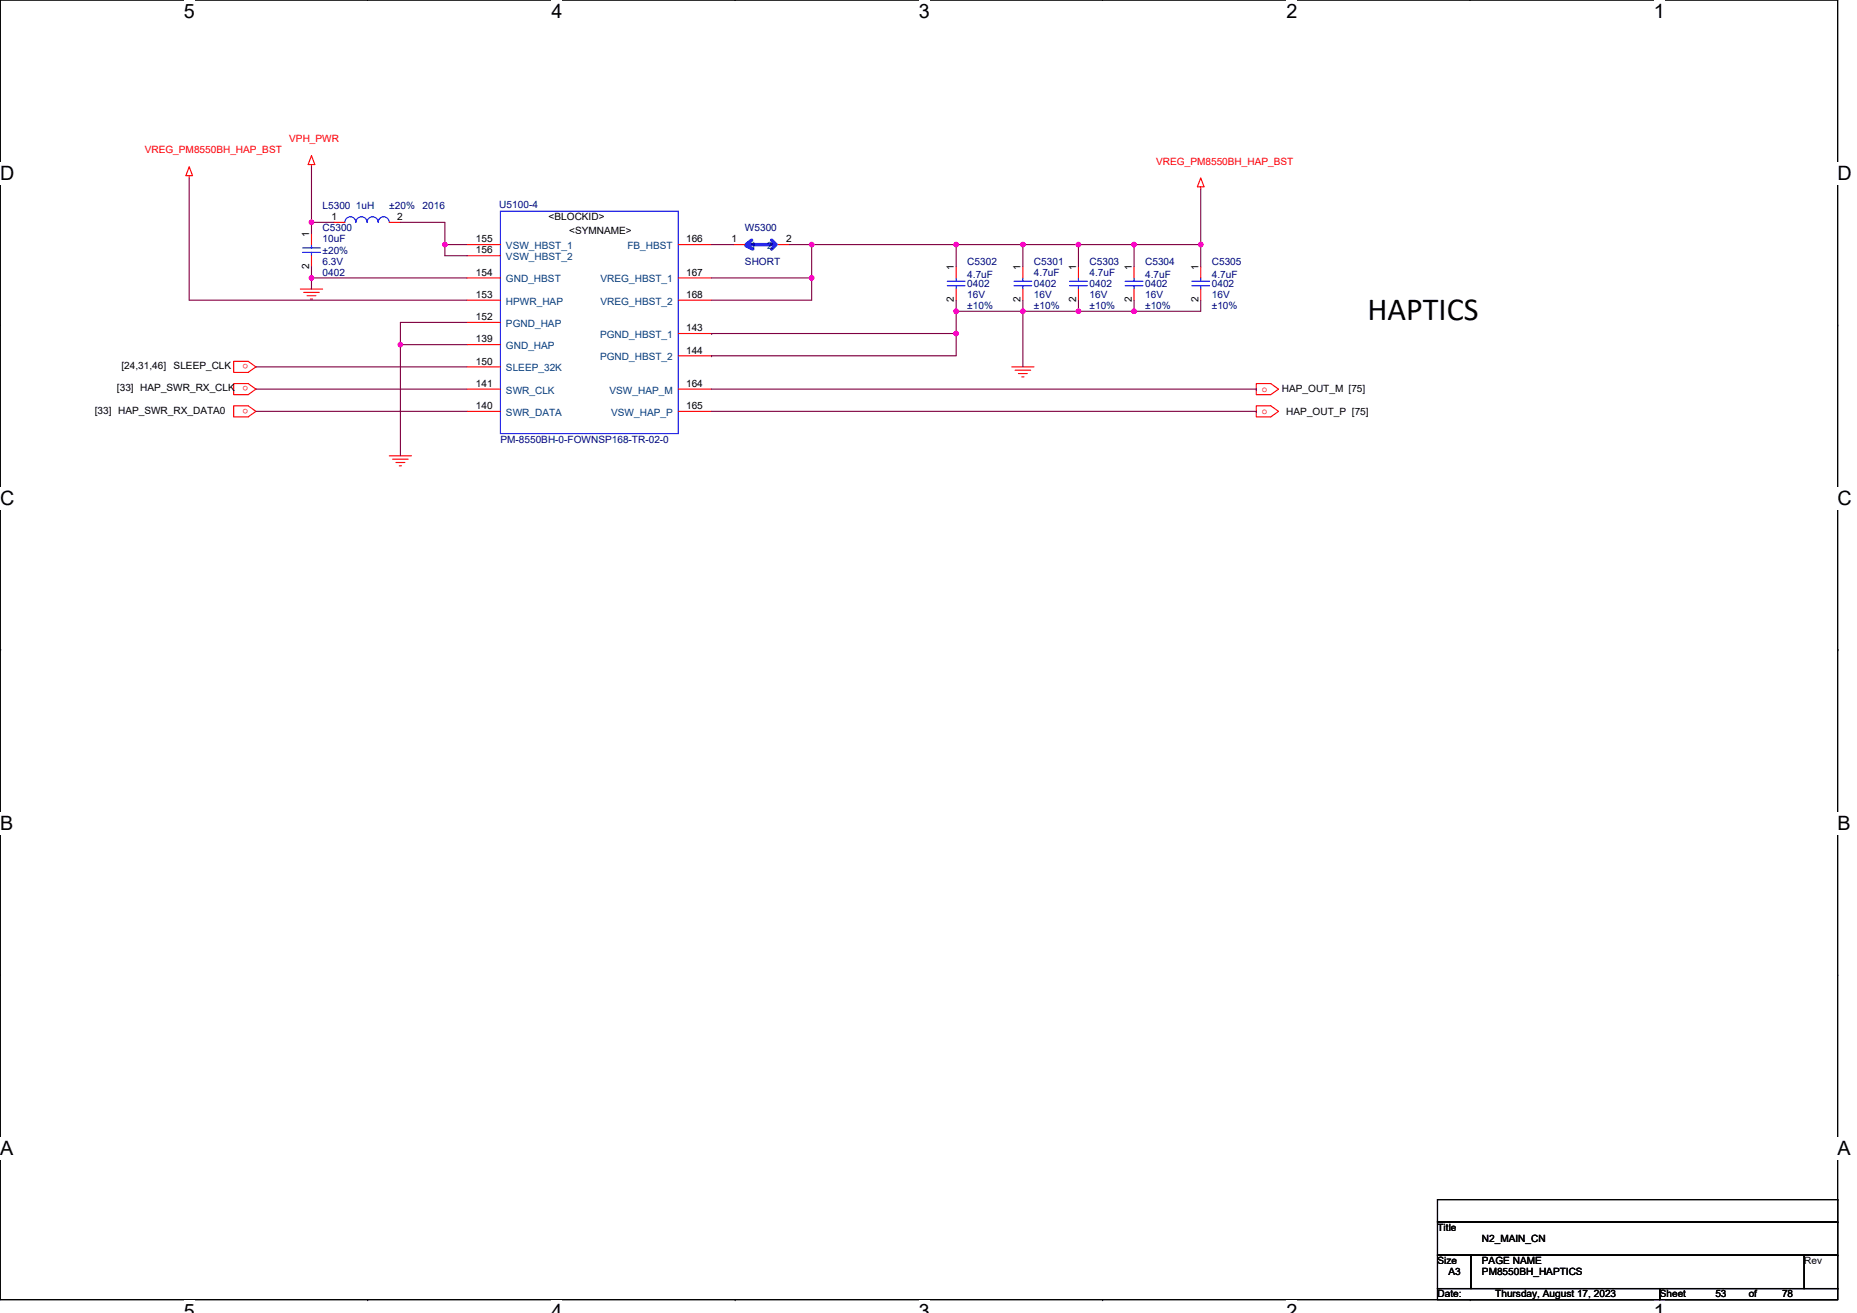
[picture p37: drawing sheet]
<svg xmlns="http://www.w3.org/2000/svg" width="297mm" height="210mm" viewBox="0 0 297 210" stroke-linecap="round" stroke-linejoin="round" font-family="sans-serif">
<defs><g id="words">
<text font-size="5.2" x="218.7" y="51.1">HAPTICS</text>
<g font-size="3.2">
<text x="29.4" y="2.9">5</text>
<text x="88.2" y="2.9">4</text>
<text x="147" y="2.9">3</text>
<text x="205.8" y="2.9">2</text>
<text x="264.5" y="2.9">1</text>
<text x="0" y="28.8">D</text>
<text x="293.9" y="28.8">D</text>
<text x="0" y="80.8">C</text>
<text x="293.9" y="80.8">C</text>
<text x="0" y="132.8">B</text>
<text x="293.9" y="132.8">B</text>
<text x="0" y="184.7">A</text>
<text x="293.9" y="184.7">A</text>
<text x="29.4" y="210.7">5</text>
<text x="88.2" y="210.7">4</text>
<text x="147" y="210.7">3</text>
<text x="205.8" y="210.7">2</text>
<text x="264.5" y="210.7">1</text>
</g>
<g font-size="1.6" fill="#f00">
<text x="46.3" y="22.8">VPH_PWR</text>
<text x="23.2" y="24.5">VREG_PM8550BH_HAP_BST</text>
<text x="185" y="26.3">VREG_PM8550BH_HAP_BST</text>
<text x="39.7" y="58.2" transform="rotate(180 39.7 58.2)">o</text>
<text x="39.7" y="61.8" transform="rotate(180 39.7 61.8)">o</text>
<text x="39.7" y="65.3" transform="rotate(180 39.7 65.3)">o</text>
<text x="201.8" y="62.6">o</text>
<text x="201.8" y="66.2">o</text>
</g>
<g font-size="1.6" fill="#000080">
<text x="51.6" y="33.4">L5300 1uH</text>
<text x="62.3" y="33.4">±20%</text>
<text x="67.6" y="33.4">2016</text>
<text x="79.9" y="33.3">U5100-4</text>
<text x="51.6" y="37">C5300</text>
<text x="51.6" y="38.8">10uF</text>
<text x="51.6" y="40.5">±20%</text>
<text x="119.2" y="37">W5300</text>
<text x="51.6" y="44.1">0402</text>
<text x="51.6" y="42.3">6.3V</text>
<text x="119.2" y="42.3">SHORT</text>
<text x="154.7" y="42.3">C5302</text>
<text x="154.7" y="44.5">4.7uF</text>
<text x="154.7" y="45.9">0402</text>
<text x="154.7" y="47.7">16V</text>
<text x="165.4" y="42.3">C5301</text>
<text x="165.4" y="44.1">4.7uF</text>
<text x="165.4" y="45.9">0402</text>
<text x="165.4" y="47.7">16V</text>
<text x="174.3" y="42.3">C5303</text>
<text x="174.3" y="44.1">4.7uF</text>
<text x="174.3" y="45.9">0402</text>
<text x="174.3" y="47.7">16V</text>
<text x="183.2" y="42.3">C5304</text>
<text x="183.2" y="44.5">4.7uF</text>
<text x="183.2" y="45.9">0402</text>
<text x="183.2" y="47.7">16V</text>
<text x="193.8" y="42.3">C5305</text>
<text x="193.8" y="44.5">4.7uF</text>
<text x="193.8" y="45.9">0402</text>
<text x="193.8" y="47.7">16V</text>
<text x="154.7" y="49.4">±10%</text>
<text x="165.4" y="49.4">±10%</text>
<text x="174.3" y="49.4">±10%</text>
<text x="183.2" y="49.4">±10%</text>
<text x="193.8" y="49.4">±10%</text>
<text x="80" y="70.8">PM-8550BH-0-FOWNSP168-TR-02-0</text>
</g>
<g font-size="1.6">
<text x="53" y="35.2">1</text>
<text x="63.5" y="35.2">2</text>
<text x="87.8" y="35.2">&lt;BLOCKID&gt;</text>
<text x="49.5" y="37.9" transform="rotate(-90 49.5 37.9)">1</text>
<text x="76.1" y="40.5">156</text>
<text x="76.1" y="38.8">155</text>
<text x="91" y="37.3">&lt;SYMNAME&gt;</text>
<text x="109.7" y="38.8">166</text>
<text x="117" y="38.8">1</text>
<text x="125.7" y="38.8">2</text>
<text x="49.5" y="43" transform="rotate(-90 49.5 43)">2</text>
<text x="76.1" y="44.1">154</text>
<text x="76.1" y="47.6">153</text>
<text x="109.7" y="44.1">167</text>
<text x="109.7" y="47.6">168</text>
<text x="152.6" y="43.2" transform="rotate(-90 152.6 43.2)">1</text>
<text x="163.3" y="43.2" transform="rotate(-90 163.3 43.2)">1</text>
<text x="172.1" y="43.2" transform="rotate(-90 172.1 43.2)">1</text>
<text x="181" y="43.2" transform="rotate(-90 181 43.2)">1</text>
<text x="191.7" y="43.2" transform="rotate(-90 191.7 43.2)">1</text>
<text x="76.1" y="51.2">152</text>
<text x="109.7" y="53">143</text>
<text x="152.6" y="48.4" transform="rotate(-90 152.6 48.4)">2</text>
<text x="163.3" y="48.4" transform="rotate(-90 163.3 48.4)">2</text>
<text x="172.1" y="48.4" transform="rotate(-90 172.1 48.4)">2</text>
<text x="181" y="48.4" transform="rotate(-90 181 48.4)">2</text>
<text x="191.7" y="48.4" transform="rotate(-90 191.7 48.4)">2</text>
<text x="19.4" y="59">[24,31,46]</text>
<text x="27.8" y="59">SLEEP_CLK</text>
<text x="76.1" y="54.8">139</text>
<text x="76.1" y="58.3">150</text>
<text x="109.7" y="56.5">144</text>
<text x="18.7" y="62.6">[33] HAP_SWR_RX_CLK</text>
<text x="76.1" y="61.9">141</text>
<text x="76.1" y="65.4">140</text>
<text x="109.7" y="61.9">164</text>
<text x="109.7" y="65.4">165</text>
<text x="205" y="62.8">HAP_OUT_M [75]</text>
<text x="15.2" y="66.1">[33] HAP_SWR_RX_DATA0</text>
<text x="205.8" y="66.3">HAP_OUT_P [75]</text>
<text x="229.9" y="196.8">Title</text>
<text x="229.9" y="202.2">Size</text>
<text x="231.7" y="203.9">A3</text>
<text x="237" y="202.2">PAGE NAME</text>
<text x="237" y="203.9">PM8550BH_HAPTICS</text>
<text x="237" y="198.6">N2_MAIN_CN</text>
<text x="288.6" y="202.2">Rev</text>
<text x="229.9" y="207.5">Date:</text>
<text x="239.2" y="207.5">Thursday, August 17, 2023</text>
<text x="265.5" y="207.5">Sheet</text>
<text x="274.4" y="207.5">53</text>
<text x="279.7" y="207.5">of</text>
<text x="285.1" y="207.5">78</text>
</g>
<g font-size="1.6" fill="#004080">
<text x="80.9" y="41.6">VSW_HBST_2</text>
<text x="80.9" y="39.8">VSW_HBST_1</text>
<text x="100.4" y="39.8">FB_HBST</text>
<text x="120.1" y="39.8">1</text>
<text x="122.7" y="39.8">2</text>
<text x="80.9" y="45.2">GND_HBST</text>
<text x="96.1" y="45.2">VREG_HBST_1</text>
<text x="80.9" y="48.7">HPWR_HAP</text>
<text x="80.9" y="52.3">PGND_HAP</text>
<text x="96.1" y="48.7">VREG_HBST_2</text>
<text x="80.9" y="55.8">GND_HAP</text>
<text x="80.9" y="59.4">SLEEP_32K</text>
<text x="96" y="54.1">PGND_HBST_1</text>
<text x="96" y="57.6">PGND_HBST_2</text>
<text x="80.9" y="62.9">SWR_CLK</text>
<text x="97.5" y="62.9">VSW_HAP_M</text>
<text x="80.9" y="66.5">SWR_DATA</text>
<text x="97.8" y="66.5">VSW_HAP_P</text>
</g>
</g></defs>
<path d="M0 0h293.9v207.8h-293.9z" fill="none" stroke="#000" stroke-width=".18"/>
<g fill="#fff">
<path d="M29.4 0h1.8v3.5h-1.8z"/>
<path d="M29.4 207.8h1.8v2.1h-1.8z"/>
</g>
<path d="M58.8 0h.1M58.8 207.8h.1" fill="none" stroke="#000" stroke-width=".18"/>
<g fill="#fff">
<path d="M88.2 0h1.8v3.5h-1.8z"/>
<path d="M88.2 207.8h1.8v2.1h-1.8z"/>
</g>
<path d="M117.6 0h.1M117.6 207.8h.1" fill="none" stroke="#000" stroke-width=".18"/>
<g fill="#fff">
<path d="M147 0h1.7v3.5h-1.7z"/>
<path d="M147 207.8h1.7v2.1h-1.7z"/>
</g>
<path d="M176.4 0h.1M176.4 207.8h.1" fill="none" stroke="#000" stroke-width=".18"/>
<g fill="#fff">
<path d="M205.8 0h1.7v3.5h-1.7z"/>
<path d="M205.8 207.8h1.7v2.1h-1.7z"/>
</g>
<path d="M235.2 0h.1M235.2 207.8h.1" fill="none" stroke="#000" stroke-width=".18"/>
<g fill="#fff">
<path d="M264.5 0h1.8v3.5h-1.8z"/>
<path d="M264.5 207.8h1.8v2.1h-1.8z"/>
<path d="M0 26h2.3v3.5h-2.3z"/>
<path d="M293.9 26h2.3v3.5h-2.3z"/>
<path d="M0 77.9h2.3v3.6h-2.3z"/>
<path d="M293.9 77.9h2.3v3.6h-2.3z"/>
</g>
<path d="M0 52h.1M293.9 52h.1" fill="none" stroke="#000" stroke-width=".18"/>
<g fill="#fff">
<path d="M0 129.9h2.1v3.5h-2.1z"/>
<path d="M293.9 129.9h2.2v3.5h-2.2z"/>
</g>
<path d="M0 103.9h.1M293.9 103.9h.1" fill="none" stroke="#000" stroke-width=".18"/>
<path d="M0 103.9h.1M293.9 103.9h.1" fill="none" stroke="#000" stroke-width=".16"/>
<g fill="#fff">
<path d="M0 181.9h2.1v3.5h-2.1z"/>
<path d="M293.9 181.9h2.2v3.5h-2.2z"/>
</g>
<g fill="none" stroke="#000" stroke-width=".18">
<path d="M0 155.9h.1M293.9 155.9h.1M229.9 191.8h64v3.6h-64zM229.9 195.4h64v5.3h-64zM293.9 191.8h.1M293.9 195.4h.1M229.9 200.7h5.4v5.4h-5.4zM229.9 206.1h35.6v1.7h-35.6zM235.3 200.7h.1M235.3 200.7h53.3v5.4h-53.3zM265.5 206.1h.1M265.5 206.1h28.4v1.7h-28.4z"/>
<path d="M288.6 200.7h.1M288.6 200.7h5.3v5.4h-5.3zM293.9 200.7h.1M293.9 206.1h.1"/>
</g>
<g fill="none" stroke="#f00" stroke-width=".18">
<path d="M30.3 26.7l.5 1.4h-1.1zM30.3 28.1v.3M49.8 24.9l.6 1.4h-1.1zM49.8 26.3v.4M49.8 37.3v1.8M53.4 35.6h1.8M62.3 35.6h1.7M74.7 39.1h5.3M108.5 39.1h5.3M117.4 39.1h1.8M124.5 39.1h1.8M192.1 28.4l.5 1.5h-1.1z"/>
<path d="M192.1 29.9v.3M37.4 57.8h2.3l1.2 .9-1.2 .9h-2.3zM48 46.2h3.6M48.6 46.8h2.5M49.1 47.3h1.4M49.6 47.8h.4M49.8 40.9v1.8M74.7 40.9h5.3M74.7 44.4h5.3M74.7 48h5.3M74.7 51.6h5.3M74.7 55.1h5.3"/>
<path d="M74.7 58.7h5.3M108.5 44.4h5.3M108.5 48h5.3M108.5 53.3h5.3M108.5 56.9h5.3M152.9 42.7v1.7M152.9 46.2v1.8M161.8 58.7h3.6M162.4 59.2h2.5M162.9 59.7h1.4M163.6 42.7v1.7M163.6 46.2v1.8"/>
<path d="M172.5 42.7v1.7M172.5 46.2v1.8M181.4 42.7v1.7M181.4 46.2v1.8M192.1 42.7v1.7M192.1 46.2v1.8M37.4 61.3h2.3l1.2 .9-1.2 .9h-2.3zM37.4 64.9h2.3l1.2 .9-1.2 .9h-2.3zM62.3 72.9h3.5M62.8 73.4h2.5M63.3 74h1.5M63.9 74.5h.3"/>
<path d="M74.7 62.2h5.3M74.7 65.8h5.3M108.5 62.2h5.3M108.5 65.8h5.3M163.4 60.3h.4M201 64.9h2.3l1.2 .9-1.2 .9h-2.3zM201 61.3h2.3l1.2 .9-1.2 .9h-2.3z"/>
</g>
<g fill="none" stroke="#00f" stroke-width=".18">
<path d="M48.4 39.6h2.8M49.8 39.1v.5M62.3 35.6a.89 .89 0 0 0-.9-.9 .89 .89 0 0 0-.9 .9 .89 .89 0 0 0-.9-.9 .89 .89 0 0 0-.9 .9 .89 .89 0 0 0-.9-.9 .89 .89 0 0 0-.9 .9 .89 .89 0 0 0-.9-.9 .89 .89 0 0 0-.8 .9M80 33.8h28.5v35.5h-28.5zM108.5 33.8h.1M48.4 40.4h2.8M49.8 40.4v.5M151.5 45h2.9M151.5 45.7h2.9M152.9 44.5v.5M152.9 45.7v.5M162.2 45h2.8"/>
<path d="M162.2 45.7h2.8M163.6 44.5v.5M163.6 45.7v.5M171.1 45h2.8M171.1 45.7h2.8M172.5 44.5v.5M172.5 45.7v.5M180 45h2.8M180 45.7h2.8M181.4 44.5v.5M181.4 45.7v.5M190.6 45h2.9"/>
<path d="M190.6 45.7h2.9M192.1 44.5v.5M192.1 45.7v.5"/>
</g>
<path d="M119.3 39.3l1.1 .5M119.7 39.1h3.9M120.2 38.4l-.9 .7M123.4 38.4l.6 .5M124.1 39.1l-.7 .7" fill="none" stroke="#00f" stroke-width=".53"/>
<g fill="none" stroke="#800040" stroke-width=".18">
<path d="M30.3 28.4v19.6h44.4M49.8 26.7v8.9M49.8 35.6v1.7M49.8 35.6h3.6M64 35.6h7.2v3.5M71.2 39.1v1.8h3.5M71.2 39.1h3.5M113.8 39.1h3.6M126.3 39.1h3.5M129.8 39.1h23.1M129.8 39.1h.1M129.8 39.1v5.3"/>
<path d="M152.9 39.1h10.7M152.9 39.1v3.6M163.6 39.1v3.6M163.6 39.1h8.9M172.5 39.1h8.9M172.5 39.1v3.6M181.4 39.1v3.6M181.4 39.1h10.7M192.1 30.2v8.9M192.1 39.1v3.6M40.9 58.7h33.8M49.8 42.7v1.7"/>
<path d="M49.8 44.4v1.8M49.8 44.4h24.9M64 55.1v17.8M64 55.1h10.7M74.7 51.6h-10.7v3.5M113.8 53.3h.1M113.8 56.9h.1M113.8 53.3h39.1M113.8 44.4h16M129.8 44.5v3.5h-16M152.9 49.8h10.7M152.9 48v1.8"/>
<path d="M152.9 49.8v3.5M152.9 53.3v3.6h-39.1M163.6 48v1.8M163.6 49.8v8.9M163.6 49.8h8.9M172.5 49.8h8.9M172.5 48v1.8M181.4 48v1.8M192.1 48v1.8h-10.7M40.9 62.2h33.8M40.9 65.8h33.8M113.8 62.2h87.2"/>
<path d="M113.8 65.8h87.2M201 62.2h.1M201 65.8h.1"/>
</g>
<g fill="#f0f" stroke="#f0f" stroke-width=".18">
<circle cx="49.8" cy="35.6" r=".35"/>
<circle cx="71.2" cy="39.1" r=".35"/>
<circle cx="152.9" cy="39.1" r=".35"/>
<circle cx="129.8" cy="39.1" r=".35"/>
<circle cx="172.5" cy="39.1" r=".35"/>
<circle cx="163.6" cy="39.1" r=".35"/>
<circle cx="192.1" cy="39.1" r=".35"/>
<circle cx="181.4" cy="39.1" r=".35"/>
<circle cx="49.8" cy="44.4" r=".35"/>
<circle cx="129.8" cy="44.4" r=".35"/>
<circle cx="152.9" cy="49.8" r=".35"/>
<circle cx="163.6" cy="49.8" r=".35"/>
<circle cx="172.5" cy="49.8" r=".35"/>
<circle cx="181.4" cy="49.8" r=".35"/>
<circle cx="64" cy="55.1" r=".35"/>
<circle cx="152.9" cy="53.3" r=".35"/>
</g>
<use href="#words"/>
</svg>
